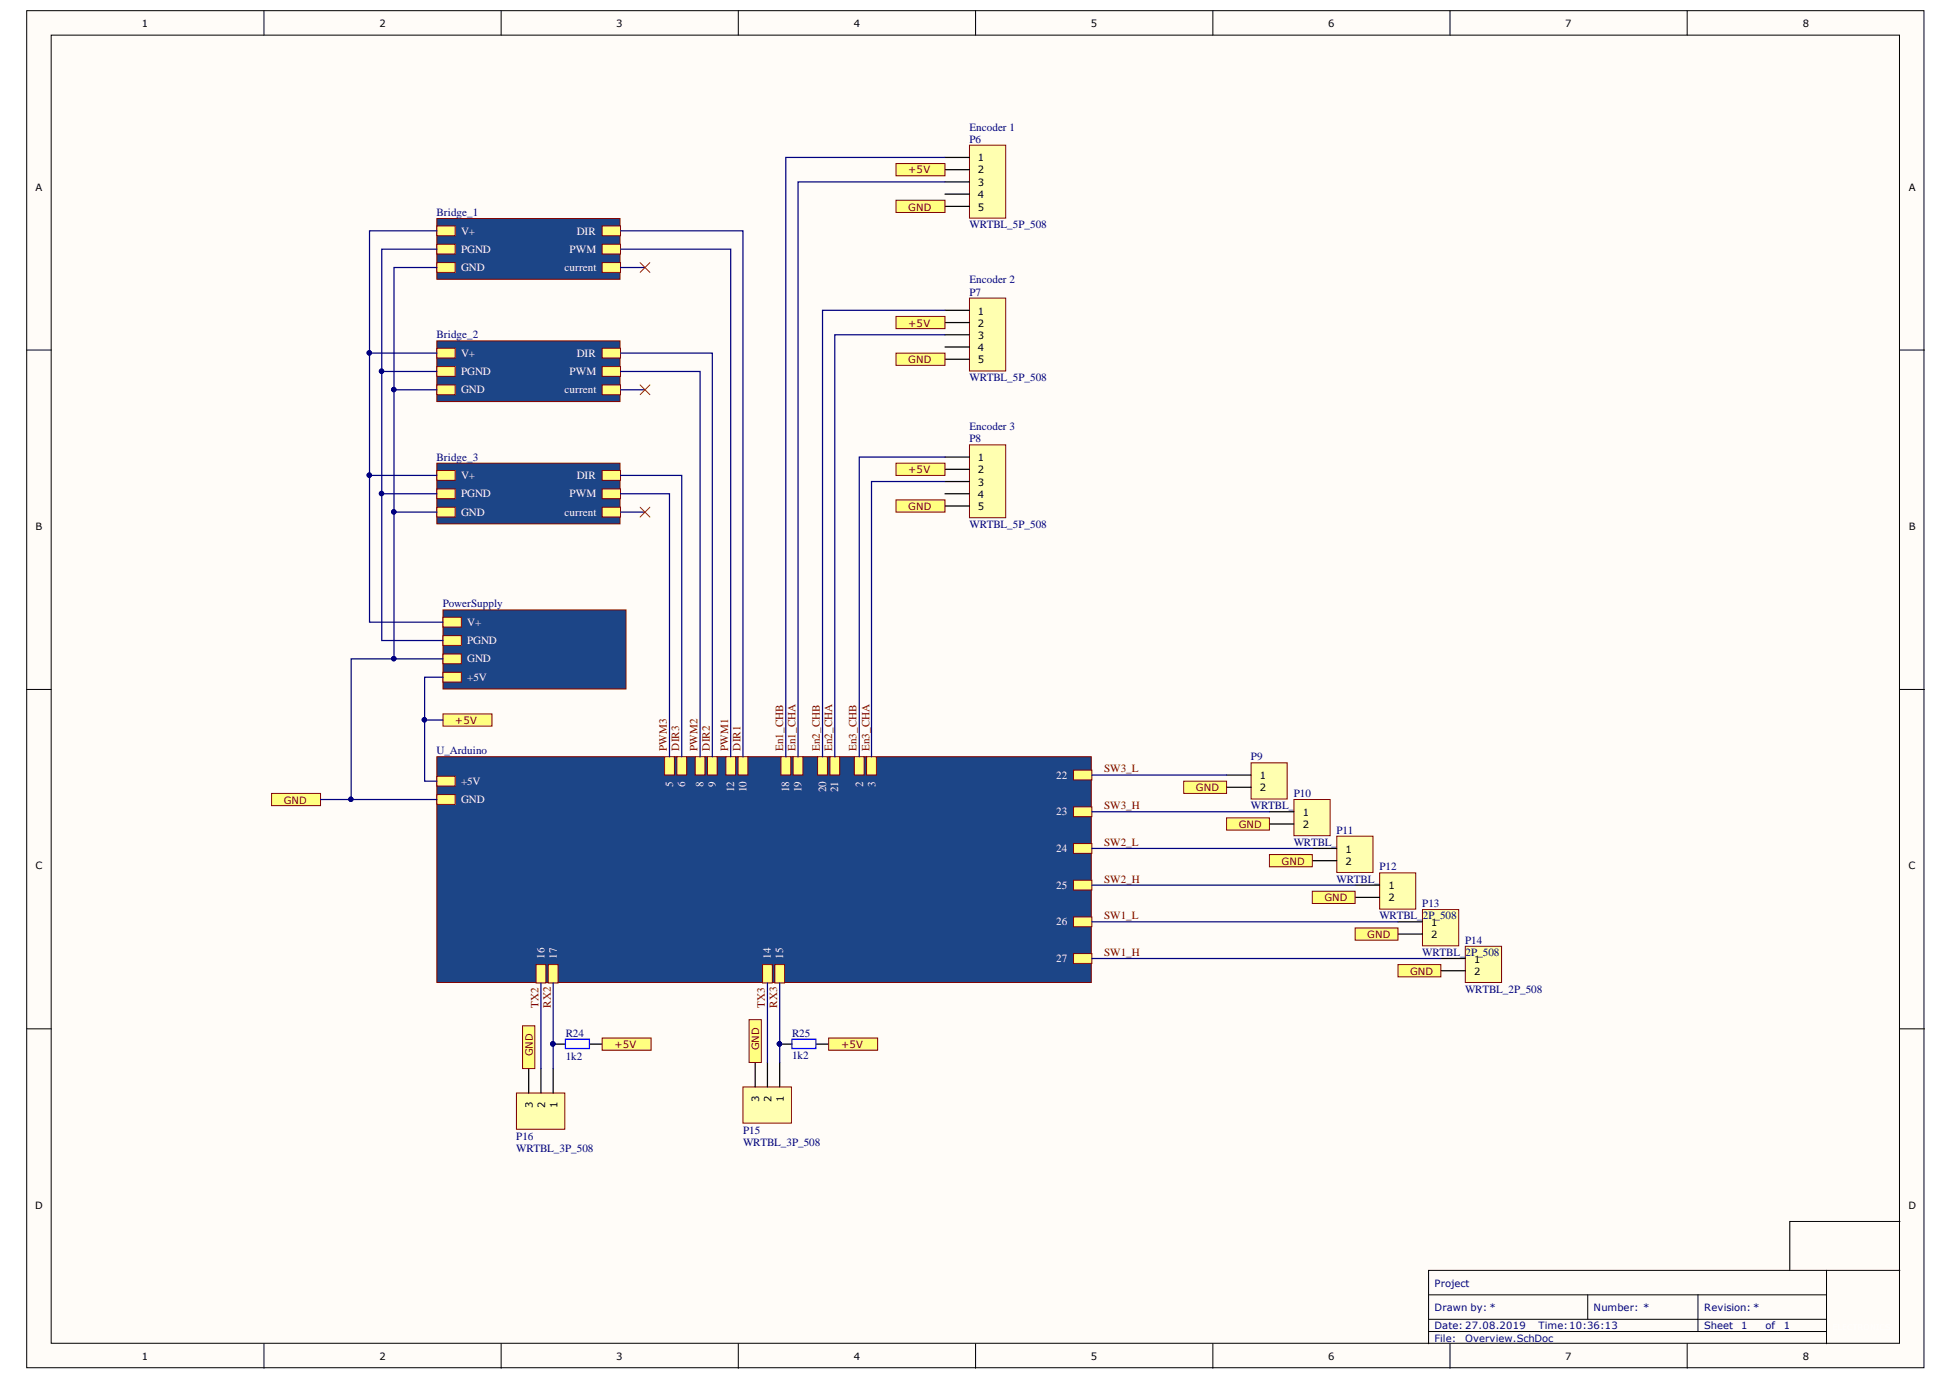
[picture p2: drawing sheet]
<svg xmlns="http://www.w3.org/2000/svg" width="297mm" height="210mm" viewBox="0 0 297 210" stroke-linecap="round" stroke-linejoin="round" font-family="sans-serif">
<defs><g id="words">
<g font-size="1.7" fill="#000080">
<text x="147.5" y="21.7">P6</text>
<text x="147.5" y="19.9">Encoder 1</text>
<text x="66.4" y="32.9">Bridge_1</text>
<text x="147.5" y="34.7">WRTBL_5P_508</text>
<text x="147.5" y="45">P7</text>
<text x="147.5" y="43.1">Encoder 2</text>
<text x="66.4" y="51.5">Bridge_2</text>
<text x="147.5" y="58">WRTBL_5P_508</text>
<text x="147.5" y="65.4">Encoder 3</text>
<text x="66.4" y="70.1">Bridge_3</text>
<text x="147.5" y="67.3">P8</text>
<text x="147.5" y="80.3">WRTBL_5P_508</text>
<text x="67.3" y="92.4">PowerSupply</text>
<text x="66.4" y="114.7">U_Arduino</text>
<text x="190.3" y="115.6">P9</text>
<text x="190.3" y="123.1">WRTBL_2P_508</text>
<text x="196.8" y="121.2">P10</text>
<text x="196.8" y="128.7">WRTBL_2P_508</text>
<text x="203.3" y="126.8">P11</text>
<text x="203.3" y="134.2">WRTBL_2P_508</text>
<text x="209.8" y="132.4">P12</text>
<text x="216.3" y="138">P13</text>
<text x="209.8" y="139.8">WRTBL_2P_508</text>
<text x="222.8" y="143.5">P14</text>
<text x="216.3" y="145.4">WRTBL_2P_508</text>
<text x="222.8" y="151">WRTBL_2P_508</text>
<text x="86" y="157.7">R24</text>
<text x="86" y="161.3">1k2</text>
<text x="120.5" y="157.7">R25</text>
<text x="120.5" y="161">1k2</text>
<text x="78.5" y="173.4">P16</text>
<text x="113" y="172.4">P15</text>
<text x="78.5" y="175.2">WRTBL_3P_508</text>
<text x="113" y="174.3">WRTBL_3P_508</text>
</g>
<g font-size="1.7" fill="#fff">
<text x="70.1" y="35.7">V+</text>
<text x="87.7" y="35.7">DIR</text>
<text x="70.1" y="38.5">PGND</text>
<text x="70.1" y="41.3">GND</text>
<text x="85.9" y="41.3">current</text>
<text x="86.6" y="38.5">PWM</text>
<text x="70.1" y="54.3">V+</text>
<text x="70.1" y="57.1">PGND</text>
<text x="70.1" y="59.8">GND</text>
<text x="85.9" y="59.8">current</text>
<text x="86.6" y="57.1">PWM</text>
<text x="87.7" y="54.3">DIR</text>
<text x="70.1" y="72.9">V+</text>
<text x="70.1" y="75.7">PGND</text>
<text x="86.6" y="75.7">PWM</text>
<text x="87.7" y="72.9">DIR</text>
<text x="70.1" y="78.4">GND</text>
<text x="85.9" y="78.4">current</text>
<text x="71.1" y="95.2">V+</text>
<text x="71.1" y="100.8">GND</text>
<text x="71.1" y="98">PGND</text>
<text x="71.1" y="103.5">+5V</text>
<text x="70.1" y="119.4">+5V</text>
<text x="102.4" y="119.7" transform="rotate(-90 102.4 119.7)">5</text>
<text x="104.2" y="119.7" transform="rotate(-90 104.2 119.7)">6</text>
<text x="107" y="119.7" transform="rotate(-90 107 119.7)">8</text>
<text x="108.9" y="119.7" transform="rotate(-90 108.9 119.7)">9</text>
<text x="131.3" y="119.7" transform="rotate(-90 131.3 119.7)">2</text>
<text x="133.2" y="119.7" transform="rotate(-90 133.2 119.7)">3</text>
<text x="160.7" y="118.4">22</text>
<text x="70.1" y="122.1">GND</text>
<text x="111.7" y="120.5" transform="rotate(-90 111.7 120.5)">12</text>
<text x="113.5" y="120.5" transform="rotate(-90 113.5 120.5)">10</text>
<text x="120" y="120.5" transform="rotate(-90 120 120.5)">18</text>
<text x="121.9" y="120.5" transform="rotate(-90 121.9 120.5)">19</text>
<text x="125.6" y="120.5" transform="rotate(-90 125.6 120.5)">20</text>
<text x="127.5" y="120.5" transform="rotate(-90 127.5 120.5)">21</text>
<text x="160.7" y="124">23</text>
<text x="160.7" y="129.6">24</text>
<text x="160.7" y="135.2">25</text>
<text x="160.7" y="140.7">26</text>
<text x="82.8" y="145.8" transform="rotate(-90 82.8 145.8)">16</text>
<text x="84.7" y="145.8" transform="rotate(-90 84.7 145.8)">17</text>
<text x="117.3" y="145.8" transform="rotate(-90 117.3 145.8)">14</text>
<text x="119.1" y="145.8" transform="rotate(-90 119.1 145.8)">15</text>
<text x="160.7" y="146.3">27</text>
</g>
<g font-size="1.7" fill="#800000">
<text x="101.4" y="114.2" transform="rotate(-90 101.4 114.2)">PWM3</text>
<text x="103.3" y="114.2" transform="rotate(-90 103.3 114.2)">DIR3</text>
<text x="106.1" y="114.2" transform="rotate(-90 106.1 114.2)">PWM2</text>
<text x="107.9" y="114.2" transform="rotate(-90 107.9 114.2)">DIR2</text>
<text x="110.7" y="114.2" transform="rotate(-90 110.7 114.2)">PWM1</text>
<text x="112.6" y="114.2" transform="rotate(-90 112.6 114.2)">DIR1</text>
<text x="119.1" y="114.2" transform="rotate(-90 119.1 114.2)">En1_CHB</text>
<text x="121" y="114.2" transform="rotate(-90 121 114.2)">En1_CHA</text>
<text x="124.7" y="114.2" transform="rotate(-90 124.7 114.2)">En2_CHB</text>
<text x="126.6" y="114.2" transform="rotate(-90 126.6 114.2)">En2_CHA</text>
<text x="130.3" y="114.2" transform="rotate(-90 130.3 114.2)">En3_CHB</text>
<text x="132.2" y="114.2" transform="rotate(-90 132.2 114.2)">En3_CHA</text>
<text x="167.9" y="117.5">SW3_L</text>
<text x="167.9" y="123.1">SW3_H</text>
<text x="167.9" y="128.7">SW2_L</text>
<text x="167.9" y="134.2">SW2_H</text>
<text x="167.9" y="139.8">SW1_L</text>
<text x="167.9" y="145.4">SW1_H</text>
<text x="81.9" y="153.3" transform="rotate(-90 81.9 153.3)">TX2</text>
<text x="83.8" y="153.3" transform="rotate(-90 83.8 153.3)">RX2</text>
<text x="116.3" y="153.3" transform="rotate(-90 116.3 153.3)">TX3</text>
<text x="118.2" y="153.3" transform="rotate(-90 118.2 153.3)">RX3</text>
</g>
<g font-size="1.5">
<text x="21.6" y="4.1">1</text>
<text x="57.7" y="4.1">2</text>
<text x="93.7" y="4.1">3</text>
<text x="129.9" y="4.1">4</text>
<text x="165.9" y="4.1">5</text>
<text x="202" y="4.1">6</text>
<text x="238.1" y="4.1">7</text>
<text x="274.2" y="4.1">8</text>
<text x="5.4" y="29">A</text>
<text x="148.7" y="24.5">1</text>
<text x="148.7" y="26.4">2</text>
<text x="148.7" y="28.2">3</text>
<text x="290.3" y="29">A</text>
<text x="148.7" y="30.2">4</text>
<text x="148.7" y="32">5</text>
<text x="148.7" y="47.8">1</text>
<text x="148.7" y="49.7">2</text>
<text x="148.7" y="51.6">3</text>
<text x="148.7" y="53.4">4</text>
<text x="148.7" y="55.3">5</text>
<text x="148.7" y="70.2">1</text>
<text x="148.7" y="72">2</text>
<text x="148.7" y="73.9">3</text>
<text x="148.7" y="75.7">4</text>
<text x="148.7" y="77.6">5</text>
<text x="5.4" y="80.6">B</text>
<text x="290.3" y="80.6">B</text>
<text x="191.6" y="118.5">1</text>
<text x="191.6" y="120.4">2</text>
<text x="198.1" y="124.1">1</text>
<text x="198.1" y="125.9">2</text>
<text x="204.6" y="129.7">1</text>
<text x="204.6" y="131.5">2</text>
<text x="5.4" y="132.2">C</text>
<text x="211.2" y="135.2">1</text>
<text x="211.2" y="137.1">2</text>
<text x="290.3" y="132.2">C</text>
<text x="217.7" y="140.8">1</text>
<text x="217.7" y="142.7">2</text>
<text x="224.2" y="146.4">1</text>
<text x="224.2" y="148.3">2</text>
<text x="115.5" y="167.6" transform="rotate(-90 115.5 167.6)">3</text>
<text x="117.3" y="167.6" transform="rotate(-90 117.3 167.6)">2</text>
<text x="119.2" y="167.6" transform="rotate(-90 119.2 167.6)">1</text>
<text x="81" y="168.6" transform="rotate(-90 81 168.6)">3</text>
<text x="82.9" y="168.6" transform="rotate(-90 82.9 168.6)">2</text>
<text x="84.8" y="168.6" transform="rotate(-90 84.8 168.6)">1</text>
<text x="5.3" y="183.9">D</text>
<text x="290.3" y="183.9">D</text>
<text x="21.6" y="206.8">1</text>
<text x="57.7" y="206.8">2</text>
<text x="93.7" y="206.8">3</text>
<text x="129.9" y="206.8">4</text>
<text x="165.9" y="206.8">5</text>
<text x="202" y="206.8">6</text>
<text x="238.1" y="206.8">7</text>
<text x="274.2" y="206.8">8</text>
</g>
<g font-size="1.5" fill="#800000">
<text x="138.2" y="26.4">+5V</text>
<text x="138.2" y="32">GND</text>
<text x="138.2" y="49.7">+5V</text>
<text x="138.2" y="55.3">GND</text>
<text x="138.2" y="72">+5V</text>
<text x="138.2" y="77.6">GND</text>
<text x="69.2" y="110.1">+5V</text>
<text x="43.1" y="122.2">GND</text>
<text x="181.9" y="120.4">GND</text>
<text x="188.4" y="125.9">GND</text>
<text x="194.9" y="131.5">GND</text>
<text x="201.4" y="137.1">GND</text>
<text x="207.9" y="142.7">GND</text>
<text x="214.5" y="148.3">GND</text>
<text x="81" y="160.7" transform="rotate(-90 81 160.7)">GND</text>
<text x="93.5" y="159.4">+5V</text>
<text x="115.5" y="159.8" transform="rotate(-90 115.5 159.8)">GND</text>
<text x="127.9" y="159.4">+5V</text>
</g>
<g font-size="1.5" fill="#000080">
<text x="218.2" y="195.7">Project</text>
<text x="218.2" y="202.2">Date: 27.08.2019</text>
<text x="218.2" y="199.4">Drawn by: *</text>
<text x="234" y="202.2">Time:10:36:13</text>
<text x="242.4" y="199.4">Number: *</text>
<text x="259.2" y="199.4">Revision: *</text>
<text x="259.2" y="202.2">Sheet</text>
<text x="264.8" y="202.2">1</text>
<text x="268.5" y="202.2">of</text>
<text x="271.3" y="202.2">1</text>
<text x="218.2" y="204.1">File:</text>
<text x="222.8" y="204.1">Overview.SchDoc</text>
</g>
</g></defs>
<g fill="#fffcf8" stroke="#000" stroke-width=".15">
<path d="M4.1 1.6h288.5v206.4h-288.5z"/>
<path d="M7.8 5.3h281.1v199h-281.1z"/>
</g>
<g fill="none" stroke="#000" stroke-width=".15">
<path d="M40.1 1.6v3.7M76.2 1.6v3.7M112.3 1.6v3.7M148.4 1.6v3.7M184.5 1.6v3.7M220.5 1.6v3.7M256.6 1.6v3.7M4.1 53.2h3.7M289 53.2h3.7M4.1 104.9h3.7M289 104.9h3.7M4.1 156.5h3.7"/>
<path d="M289 156.5h3.7M217.3 196.9h60.5M241.5 196.9v3.8M258.2 196.9v5.6M289 185.8h-16.8v7.4M289 193.2h-11.2v9.3h-60.5M40.1 204.4v3.7M76.2 204.4v3.7M112.3 204.4v3.7M148.4 204.4v3.7M184.5 204.4v3.7M217.3 204.4v-11.2h60.5v11.2"/>
<path d="M217.3 200.7h60.5M220.5 204.4v3.7M256.6 204.4v3.7"/>
</g>
<path d="M67.4 92.8h27.8v12h-27.8z" fill="#1c4587" stroke="#800000" stroke-width=".15"/>
<path d="M67.4 93.9h2.8v1.5h-2.8z" fill-rule="evenodd" fill="#ffff80"/>
<path d="M67.4 93.9h2.8v1.5h-2.8z" fill="none" stroke="#800000" stroke-width=".15"/>
<path d="M67.4 102.3h2.8v1.5h-2.8z" fill-rule="evenodd" fill="#ffff80"/>
<path d="M67.4 102.3h2.8v1.5h-2.8z" fill="none" stroke="#800000" stroke-width=".15"/>
<path d="M67.4 99.5h2.8v1.5h-2.8z" fill-rule="evenodd" fill="#ffff80"/>
<path d="M67.4 99.5h2.8v1.5h-2.8z" fill="none" stroke="#800000" stroke-width=".15"/>
<path d="M67.4 96.7h2.8v1.5h-2.8z" fill-rule="evenodd" fill="#ffff80"/>
<path d="M67.4 96.7h2.8v1.5h-2.8z" fill="none" stroke="#800000" stroke-width=".15"/>
<path d="M66.4 33.2h27.9v9.3h-27.9z" fill="#1c4587" stroke="#800000" stroke-width=".15"/>
<path d="M91.6 34.4h2.8v1.5h-2.8z" fill-rule="evenodd" fill="#ffff80"/>
<path d="M91.6 34.4h2.8v1.5h-2.8z" fill="none" stroke="#800000" stroke-width=".15"/>
<path d="M91.6 37.2h2.8v1.4h-2.8z" fill-rule="evenodd" fill="#ffff80"/>
<path d="M91.6 37.2h2.8v1.4h-2.8z" fill="none" stroke="#800000" stroke-width=".15"/>
<path d="M91.6 39.9h2.8v1.5h-2.8z" fill-rule="evenodd" fill="#ffff80"/>
<path d="M91.6 39.9h2.8v1.5h-2.8z" fill="none" stroke="#800000" stroke-width=".15"/>
<path d="M66.4 34.4h2.8v1.5h-2.8z" fill-rule="evenodd" fill="#ffff80"/>
<path d="M66.4 34.4h2.8v1.5h-2.8z" fill="none" stroke="#800000" stroke-width=".15"/>
<path d="M66.4 37.2h2.8v1.4h-2.8z" fill-rule="evenodd" fill="#ffff80"/>
<path d="M66.4 37.2h2.8v1.4h-2.8z" fill="none" stroke="#800000" stroke-width=".15"/>
<path d="M66.4 39.9h2.8v1.5h-2.8z" fill-rule="evenodd" fill="#ffff80"/>
<path d="M66.4 39.9h2.8v1.5h-2.8z" fill="none" stroke="#800000" stroke-width=".15"/>
<path d="M66.4 51.9h27.9v9.2h-27.9z" fill="#1c4587" stroke="#800000" stroke-width=".15"/>
<path d="M91.6 53h2.8v1.5h-2.8z" fill-rule="evenodd" fill="#ffff80"/>
<path d="M91.6 53h2.8v1.5h-2.8z" fill="none" stroke="#800000" stroke-width=".15"/>
<path d="M91.6 55.8h2.8v1.4h-2.8z" fill-rule="evenodd" fill="#ffff80"/>
<path d="M91.6 55.8h2.8v1.4h-2.8z" fill="none" stroke="#800000" stroke-width=".15"/>
<path d="M91.6 58.5h2.8v1.5h-2.8z" fill-rule="evenodd" fill="#ffff80"/>
<path d="M91.6 58.5h2.8v1.5h-2.8z" fill="none" stroke="#800000" stroke-width=".15"/>
<path d="M66.4 53h2.8v1.5h-2.8z" fill-rule="evenodd" fill="#ffff80"/>
<path d="M66.4 53h2.8v1.5h-2.8z" fill="none" stroke="#800000" stroke-width=".15"/>
<path d="M66.4 55.8h2.8v1.4h-2.8z" fill-rule="evenodd" fill="#ffff80"/>
<path d="M66.4 55.8h2.8v1.4h-2.8z" fill="none" stroke="#800000" stroke-width=".15"/>
<path d="M66.4 58.5h2.8v1.5h-2.8z" fill-rule="evenodd" fill="#ffff80"/>
<path d="M66.4 58.5h2.8v1.5h-2.8z" fill="none" stroke="#800000" stroke-width=".15"/>
<path d="M66.4 70.5h27.9v9.2h-27.9z" fill="#1c4587" stroke="#800000" stroke-width=".15"/>
<path d="M91.6 71.6h2.8v1.5h-2.8z" fill-rule="evenodd" fill="#ffff80"/>
<path d="M91.6 71.6h2.8v1.5h-2.8z" fill="none" stroke="#800000" stroke-width=".15"/>
<path d="M91.6 74.4h2.8v1.4h-2.8z" fill-rule="evenodd" fill="#ffff80"/>
<path d="M91.6 74.4h2.8v1.4h-2.8z" fill="none" stroke="#800000" stroke-width=".15"/>
<path d="M91.6 77.2h2.8v1.4h-2.8z" fill-rule="evenodd" fill="#ffff80"/>
<path d="M91.6 77.2h2.8v1.4h-2.8z" fill="none" stroke="#800000" stroke-width=".15"/>
<path d="M66.4 71.6h2.8v1.5h-2.8z" fill-rule="evenodd" fill="#ffff80"/>
<path d="M66.4 71.6h2.8v1.5h-2.8z" fill="none" stroke="#800000" stroke-width=".15"/>
<path d="M66.4 74.4h2.8v1.4h-2.8z" fill-rule="evenodd" fill="#ffff80"/>
<path d="M66.4 74.4h2.8v1.4h-2.8z" fill="none" stroke="#800000" stroke-width=".15"/>
<path d="M66.4 77.2h2.8v1.4h-2.8z" fill-rule="evenodd" fill="#ffff80"/>
<path d="M66.4 77.2h2.8v1.4h-2.8z" fill="none" stroke="#800000" stroke-width=".15"/>
<path d="M66.4 115.1h99.6v34.3h-99.6z" fill="#1c4587" stroke="#800000" stroke-width=".15"/>
<path d="M66.4 118.1h2.8v1.5h-2.8z" fill-rule="evenodd" fill="#ffff80"/>
<path d="M66.4 118.1h2.8v1.5h-2.8z" fill="none" stroke="#800000" stroke-width=".15"/>
<path d="M66.4 120.9h2.8v1.5h-2.8z" fill-rule="evenodd" fill="#ffff80"/>
<path d="M66.4 120.9h2.8v1.5h-2.8z" fill="none" stroke="#800000" stroke-width=".15"/>
<path d="M81.5 146.7h1.5v2.8h-1.5z" fill-rule="evenodd" fill="#ffff80"/>
<path d="M81.5 146.7h1.5v2.8h-1.5z" fill="none" stroke="#800000" stroke-width=".15"/>
<path d="M83.4 146.7h1.5v2.8h-1.5z" fill-rule="evenodd" fill="#ffff80"/>
<path d="M83.4 146.7h1.5v2.8h-1.5z" fill="none" stroke="#800000" stroke-width=".15"/>
<path d="M107.6 115.1h1.5v2.8h-1.5z" fill-rule="evenodd" fill="#ffff80"/>
<path d="M107.6 115.1h1.5v2.8h-1.5z" fill="none" stroke="#800000" stroke-width=".15"/>
<path d="M110.4 115.1h1.5v2.8h-1.5z" fill-rule="evenodd" fill="#ffff80"/>
<path d="M110.4 115.1h1.5v2.8h-1.5z" fill="none" stroke="#800000" stroke-width=".15"/>
<path d="M163.3 122.7h2.8v1.5h-2.8z" fill-rule="evenodd" fill="#ffff80"/>
<path d="M163.3 122.7h2.8v1.5h-2.8z" fill="none" stroke="#800000" stroke-width=".15"/>
<path d="M129.9 115.1h1.5v2.8h-1.5z" fill-rule="evenodd" fill="#ffff80"/>
<path d="M129.9 115.1h1.5v2.8h-1.5z" fill="none" stroke="#800000" stroke-width=".15"/>
<path d="M112.3 115.1h1.4v2.8h-1.4z" fill-rule="evenodd" fill="#ffff80"/>
<path d="M112.3 115.1h1.4v2.8h-1.4z" fill="none" stroke="#800000" stroke-width=".15"/>
<path d="M105.7 115.1h1.5v2.8h-1.5z" fill-rule="evenodd" fill="#ffff80"/>
<path d="M105.7 115.1h1.5v2.8h-1.5z" fill="none" stroke="#800000" stroke-width=".15"/>
<path d="M117.8 146.7h1.5v2.8h-1.5z" fill-rule="evenodd" fill="#ffff80"/>
<path d="M117.8 146.7h1.5v2.8h-1.5z" fill="none" stroke="#800000" stroke-width=".15"/>
<path d="M131.8 115.1h1.5v2.8h-1.5z" fill-rule="evenodd" fill="#ffff80"/>
<path d="M131.8 115.1h1.5v2.8h-1.5z" fill="none" stroke="#800000" stroke-width=".15"/>
<path d="M163.3 139.5h2.8v1.5h-2.8z" fill-rule="evenodd" fill="#ffff80"/>
<path d="M163.3 139.5h2.8v1.5h-2.8z" fill="none" stroke="#800000" stroke-width=".15"/>
<path d="M163.3 133.9h2.8v1.5h-2.8z" fill-rule="evenodd" fill="#ffff80"/>
<path d="M163.3 133.9h2.8v1.5h-2.8z" fill="none" stroke="#800000" stroke-width=".15"/>
<path d="M120.6 115.1h1.5v2.8h-1.5z" fill-rule="evenodd" fill="#ffff80"/>
<path d="M120.6 115.1h1.5v2.8h-1.5z" fill="none" stroke="#800000" stroke-width=".15"/>
<path d="M163.3 128.3h2.8v1.5h-2.8z" fill-rule="evenodd" fill="#ffff80"/>
<path d="M163.3 128.3h2.8v1.5h-2.8z" fill="none" stroke="#800000" stroke-width=".15"/>
<path d="M118.8 115.1h1.5v2.8h-1.5z" fill-rule="evenodd" fill="#ffff80"/>
<path d="M118.8 115.1h1.5v2.8h-1.5z" fill="none" stroke="#800000" stroke-width=".15"/>
<path d="M163.3 145h2.8v1.5h-2.8z" fill-rule="evenodd" fill="#ffff80"/>
<path d="M163.3 145h2.8v1.5h-2.8z" fill="none" stroke="#800000" stroke-width=".15"/>
<path d="M102.9 115.1h1.5v2.8h-1.5z" fill-rule="evenodd" fill="#ffff80"/>
<path d="M102.9 115.1h1.5v2.8h-1.5z" fill="none" stroke="#800000" stroke-width=".15"/>
<path d="M163.3 117.1h2.8v1.5h-2.8z" fill-rule="evenodd" fill="#ffff80"/>
<path d="M163.3 117.1h2.8v1.5h-2.8z" fill="none" stroke="#800000" stroke-width=".15"/>
<path d="M124.4 115.1h1.4v2.8h-1.4z" fill-rule="evenodd" fill="#ffff80"/>
<path d="M124.4 115.1h1.4v2.8h-1.4z" fill="none" stroke="#800000" stroke-width=".15"/>
<path d="M101.1 115.1h1.5v2.8h-1.5z" fill-rule="evenodd" fill="#ffff80"/>
<path d="M101.1 115.1h1.5v2.8h-1.5z" fill="none" stroke="#800000" stroke-width=".15"/>
<path d="M126.2 115.1h1.5v2.8h-1.5z" fill-rule="evenodd" fill="#ffff80"/>
<path d="M126.2 115.1h1.5v2.8h-1.5z" fill="none" stroke="#800000" stroke-width=".15"/>
<path d="M116 146.7h1.5v2.8h-1.5z" fill-rule="evenodd" fill="#ffff80"/>
<path d="M116 146.7h1.5v2.8h-1.5z" fill="none" stroke="#800000" stroke-width=".15"/>
<path d="M147.4 22.1h5.6v11.1h-5.6z" fill="#ffffb0" stroke="#800000" stroke-width=".15"/>
<path d="M143.7 23.9h3.7M143.7 25.8h3.7M143.7 27.7h3.7M143.7 29.5h3.7M143.7 31.4h3.7" fill="none" stroke="#000" stroke-width=".19"/>
<path d="M147.4 67.7h5.6v11h-5.6z" fill="#ffffb0" stroke="#800000" stroke-width=".15"/>
<path d="M143.7 69.5h3.7M143.7 71.4h3.7M143.7 73.2h3.7M143.7 75.1h3.7M143.7 77h3.7" fill="none" stroke="#000" stroke-width=".19"/>
<path d="M147.4 45.3h5.6v11.1h-5.6z" fill="#ffffb0" stroke="#800000" stroke-width=".15"/>
<path d="M143.7 47.2h3.7M143.7 49.1h3.7M143.7 50.9h3.7M143.7 52.8h3.7M143.7 54.6h3.7" fill="none" stroke="#000" stroke-width=".19"/>
<path d="M190.3 116h5.5v5.5h-5.5z" fill="#ffffb0" stroke="#800000" stroke-width=".15"/>
<path d="M186.6 117.9h3.7M186.6 119.7h3.7" fill="none" stroke="#000" stroke-width=".19"/>
<path d="M196.8 121.6h5.5v5.5h-5.5z" fill="#ffffb0" stroke="#800000" stroke-width=".15"/>
<path d="M193.1 123.5h3.7M193.1 125.3h3.7" fill="none" stroke="#000" stroke-width=".19"/>
<path d="M203.3 127.2h5.5v5.5h-5.5z" fill="#ffffb0" stroke="#800000" stroke-width=".15"/>
<path d="M199.6 129.1h3.7M199.6 130.9h3.7" fill="none" stroke="#000" stroke-width=".19"/>
<path d="M222.9 143.9h5.5v5.5h-5.5z" fill="#ffffb0" stroke="#800000" stroke-width=".15"/>
<path d="M219.1 145.8h3.8M219.1 147.7h3.8" fill="none" stroke="#000" stroke-width=".19"/>
<path d="M216.3 138.4h5.6v5.5h-5.6z" fill="#ffffb0" stroke="#800000" stroke-width=".15"/>
<path d="M212.6 140.2h3.7M212.6 142.1h3.7" fill="none" stroke="#000" stroke-width=".19"/>
<path d="M209.8 132.8h5.5v5.5h-5.5z" fill="#ffffb0" stroke="#800000" stroke-width=".15"/>
<path d="M206.1 134.6h3.7M206.1 136.5h3.7" fill="none" stroke="#000" stroke-width=".19"/>
<path d="M113 165.3h7.4v5.5h-7.4z" fill="#ffffb0" stroke="#800000" stroke-width=".15"/>
<path d="M114.9 161.6v3.7M116.7 161.6v3.7M118.6 161.6v3.7" fill="none" stroke="#000" stroke-width=".19"/>
<path d="M78.5 166.3h7.4v5.5h-7.4z" fill="#ffffb0" stroke="#800000" stroke-width=".15"/>
<path d="M80.4 162.5v3.8M82.3 162.5v3.8M84.1 162.5v3.8" fill="none" stroke="#000" stroke-width=".19"/>
<g fill="#ffff80" stroke="#800000" stroke-width=".15">
<path d="M67.4 108.6h7.4v1.8h-7.4z" fill-rule="evenodd"/>
<path d="M136.3 24.9h7.4v1.8h-7.4z" fill-rule="evenodd"/>
<path d="M136.3 48.1h7.4v1.9h-7.4z" fill-rule="evenodd"/>
<path d="M136.3 70.5h7.4v1.8h-7.4z" fill-rule="evenodd"/>
<path d="M41.3 120.7h7.5v1.8h-7.5z" fill-rule="evenodd"/>
<path d="M136.3 76h7.4v1.9h-7.4z" fill-rule="evenodd"/>
<path d="M136.3 53.7h7.4v1.9h-7.4z" fill-rule="evenodd"/>
<path d="M136.3 30.5h7.4v1.8h-7.4z" fill-rule="evenodd"/>
<path d="M180 118.8h6.6v1.9h-6.6z" fill-rule="evenodd"/>
<path d="M186.6 124.4h6.5v1.9h-6.5z" fill-rule="evenodd"/>
<path d="M193.1 130h6.5v1.8h-6.5z" fill-rule="evenodd"/>
<path d="M199.6 135.6h6.5v1.8h-6.5z" fill-rule="evenodd"/>
<path d="M206.1 141.1h6.5v1.9h-6.5z" fill-rule="evenodd"/>
<path d="M212.6 146.7h6.5v1.9h-6.5z" fill-rule="evenodd"/>
<path d="M79.5 156h1.8v6.5h-1.8z" fill-rule="evenodd"/>
<path d="M113.9 155.1h1.9v6.5h-1.9z" fill-rule="evenodd"/>
</g>
<path d="M84.1 158.8h1.9M89.7 158.8h1.9M118.6 158.8h1.8M124.2 158.8h1.8" fill="none" stroke="#000" stroke-width=".19"/>
<g fill="#000080" stroke="#000080" stroke-width=".15">
<circle cx="118.5" cy="158.8" r=".34"/>
<circle cx="84.1" cy="158.8" r=".33"/>
</g>
<path d="M86 158.1h3.6v1.4h-3.6zM120.4 158.1h3.7v1.4h-3.7z" fill="none" stroke="#00f" stroke-width=".19"/>
<g fill="#ffff80" stroke="#800000" stroke-width=".15">
<path d="M91.6 157.9h7.4v1.8h-7.4z" fill-rule="evenodd"/>
<path d="M126 157.9h7.5v1.8h-7.5z" fill-rule="evenodd"/>
</g>
<g fill="none" stroke="#000080" stroke-width=".19">
<path d="M66.4 35.1h-10.2v18.6M66.4 37.9h-8.3v18.6M94.4 37.9h16.7v77.2M94.4 35.1h18.6v80M143.7 23.9h-24.2v91.2M143.7 27.7h-22.3v87.4M66.4 53.7h-10.2v18.6M66.4 56.5h-8.3v18.6M66.4 59.3h-6.5v18.6M66.4 40.7h-6.5v18.6M94.4 56.5h12.1v58.6M94.4 53.7h13.9v61.4"/>
<path d="M94.4 40.7h3.7M94.4 59.3h3.7M143.7 47.2h-18.6v67.9M143.7 50.9h-16.7v64.2M66.4 72.3h-10.2v22.3h11.2M66.4 75.1h-8.3v22.3h9.3M66.4 77.9h-6.5v22.3h7.5M94.4 75.1h7.4v40M94.4 72.3h9.3v42.8M94.4 77.9h3.7M143.7 73.2h-11.1v41.9M143.7 69.5h-13v45.6"/>
<path d="M59.9 100.2h-6.5v21.4h13M67.4 109.5h-2.8v9.3h1.8M67.4 103h-2.8v6.5M166.1 117.9h20.5M48.8 121.6h4.6M166.1 123.5h27M166.1 129.1h33.5M166.1 134.6h40M82.3 149.5v13M84.1 149.5v13M116.7 149.5v12.1M118.6 149.5v12.1"/>
<path d="M166.1 140.2h46.5M166.1 145.8h53"/>
</g>
<g fill="#000080" stroke="#000080" stroke-width=".15">
<circle cx="56.2" cy="72.3" r=".34"/>
<circle cx="56.2" cy="53.7" r=".34"/>
<circle cx="58" cy="75.1" r=".34"/>
<circle cx="58" cy="56.5" r=".34"/>
<circle cx="59.9" cy="77.9" r=".34"/>
<circle cx="59.9" cy="59.3" r=".34"/>
<circle cx="84.1" cy="158.8" r=".33"/>
<circle cx="118.5" cy="158.8" r=".34"/>
<circle cx="53.4" cy="121.6" r=".33"/>
<circle cx="59.9" cy="100.2" r=".34"/>
<circle cx="64.5" cy="109.5" r=".34"/>
</g>
<path d="M97.4 39.9l1.4 1.5M98.8 39.9l-1.4 1.5M97.4 58.5l1.4 1.5M98.8 58.5l-1.4 1.5M97.4 77.2l1.4 1.4M98.8 77.2l-1.4 1.4" fill="none" stroke="#f00" stroke-width=".15"/>
<use href="#words"/>
</svg>
